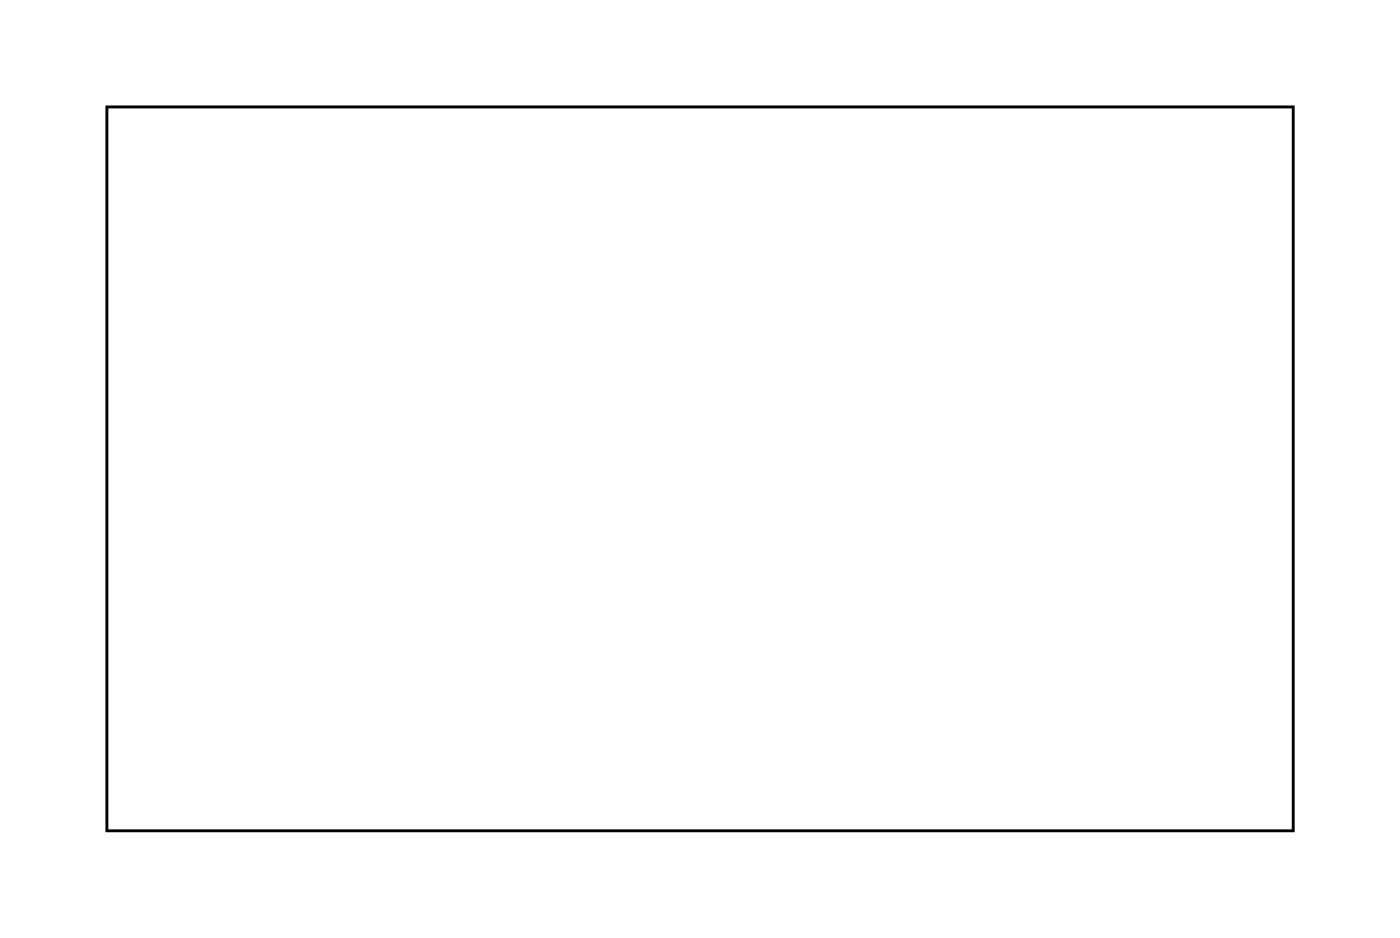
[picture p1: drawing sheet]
<svg xmlns="http://www.w3.org/2000/svg" width="112mm" height="75mm" viewBox="0 0 112 75" stroke-linecap="round" stroke-linejoin="round" font-family="sans-serif">
<path d="M8.6 8.6h95v58h-95z" fill="none" stroke="#000" stroke-width=".2"/>
<path d="M8.6 8.6h95v58h-95z" fill="none" stroke="#000" stroke-width=".08"/>
<path d="M59.2 36.2h1.5v1.4h-1.5z" fill="#fff"/>
<path d="M59.2 36.2h1.5v1.4h-1.5z" fill="none" stroke="#fff" stroke-width=".69" stroke-linecap="butt"/>
<circle cx="60" cy="36.9" r=".72" fill="#fff"/>
<circle cx="60" cy="36.9" r=".72" fill="none" stroke="#fff" stroke-width=".69" stroke-linecap="butt"/>
<circle cx="57.4" cy="36.9" r=".72" fill="#fff"/>
<circle cx="57.4" cy="36.9" r=".72" fill="none" stroke="#fff" stroke-width=".69" stroke-linecap="butt"/>
<circle cx="54.9" cy="36.9" r=".72" fill="#fff"/>
<circle cx="54.9" cy="36.9" r=".72" fill="none" stroke="#fff" stroke-width=".69" stroke-linecap="butt"/>
<circle cx="52.3" cy="36.9" r=".72" fill="#fff"/>
<circle cx="52.3" cy="36.9" r=".72" fill="none" stroke="#fff" stroke-width=".69" stroke-linecap="butt"/>
<circle cx="22.9" cy="52.1" r="1.52" fill="#fff"/>
<circle cx="22.9" cy="52.1" r="1.52" fill="none" stroke="#fff" stroke-width=".76" stroke-linecap="butt"/>
<circle cx="16.8" cy="52.1" r="1.52" fill="#fff"/>
<circle cx="16.8" cy="52.1" r="1.52" fill="none" stroke="#fff" stroke-width=".76" stroke-linecap="butt"/>
<circle cx="19.8" cy="56.9" r="1.52" fill="#fff"/>
<circle cx="19.8" cy="56.9" r="1.52" fill="none" stroke="#fff" stroke-width=".76" stroke-linecap="butt"/>
<circle cx="67.6" cy="47.3" r=".72" fill="#fff"/>
<circle cx="67.6" cy="47.3" r=".72" fill="none" stroke="#fff" stroke-width=".69" stroke-linecap="butt"/>
<path d="M66.6 46.3h1.9v1.9h-1.9zM67.1 47.3a.51 .51 0 0 0 1 0 .51 .51 0 0 0-1 0z" fill="#fff"/>
<g fill="none" stroke="#fff" stroke-width=".25">
<path d="M66.6 46.3h1.9v1.9h-1.9z"/>
<circle cx="67.6" cy="47.3" r=".51"/>
</g>
<circle cx="65" cy="47" r=".72" fill="#fff"/>
<circle cx="65" cy="47" r=".72" fill="none" stroke="#fff" stroke-width=".69" stroke-linecap="butt"/>
<circle cx="62.5" cy="47.3" r=".72" fill="#fff"/>
<circle cx="62.5" cy="47.3" r=".72" fill="none" stroke="#fff" stroke-width=".69" stroke-linecap="butt"/>
<circle cx="60" cy="47" r=".72" fill="#fff"/>
<circle cx="60" cy="47" r=".72" fill="none" stroke="#fff" stroke-width=".69" stroke-linecap="butt"/>
<circle cx="37.1" cy="47.3" r=".72" fill="#fff"/>
<circle cx="37.1" cy="47.3" r=".72" fill="none" stroke="#fff" stroke-width=".69" stroke-linecap="butt"/>
<circle cx="34.6" cy="47" r=".72" fill="#fff"/>
<circle cx="34.6" cy="47" r=".72" fill="none" stroke="#fff" stroke-width=".69" stroke-linecap="butt"/>
<circle cx="32" cy="47.3" r=".72" fill="#fff"/>
<circle cx="32" cy="47.3" r=".72" fill="none" stroke="#fff" stroke-width=".69" stroke-linecap="butt"/>
<circle cx="29.5" cy="47" r=".72" fill="#fff"/>
<circle cx="29.5" cy="47" r=".72" fill="none" stroke="#fff" stroke-width=".69" stroke-linecap="butt"/>
<path d="M18.6 41.2h1.4v1.5h-1.4z" fill="#fff"/>
<path d="M18.6 41.2h1.4v1.5h-1.4z" fill="none" stroke="#fff" stroke-width=".76" stroke-linecap="butt"/>
<circle cx="19.3" cy="42" r=".74" fill="#fff"/>
<circle cx="19.3" cy="42" r=".74" fill="none" stroke="#fff" stroke-width=".76" stroke-linecap="butt"/>
<circle cx="80.3" cy="59.7" r=".57" fill="#fff"/>
<circle cx="80.3" cy="59.7" r=".57" fill="none" stroke="#fff" stroke-width=".54"/>
<circle cx="39.6" cy="59.7" r=".57" fill="#fff"/>
<circle cx="39.6" cy="59.7" r=".57" fill="none" stroke="#fff" stroke-width=".54"/>
<circle cx="82.8" cy="59.7" r=".57" fill="#fff"/>
<circle cx="82.8" cy="59.7" r=".57" fill="none" stroke="#fff" stroke-width=".54"/>
<circle cx="85.4" cy="59.7" r=".57" fill="#fff"/>
<circle cx="85.4" cy="59.7" r=".57" fill="none" stroke="#fff" stroke-width=".54"/>
<circle cx="87.9" cy="59.7" r=".57" fill="#fff"/>
<circle cx="87.9" cy="59.7" r=".57" fill="none" stroke="#fff" stroke-width=".54"/>
<circle cx="90.4" cy="59.7" r=".57" fill="#fff"/>
<circle cx="90.4" cy="59.7" r=".57" fill="none" stroke="#fff" stroke-width=".54"/>
<circle cx="98.1" cy="24.2" r=".66" fill="#fff"/>
<circle cx="98.1" cy="24.2" r=".66" fill="none" stroke="#fff" stroke-width=".62" stroke-linecap="butt"/>
<circle cx="93" cy="59.7" r=".57" fill="#fff"/>
<circle cx="93" cy="59.7" r=".57" fill="none" stroke="#fff" stroke-width=".54"/>
<circle cx="95.5" cy="59.7" r=".57" fill="#fff"/>
<circle cx="95.5" cy="59.7" r=".57" fill="none" stroke="#fff" stroke-width=".54"/>
<circle cx="40.6" cy="11.5" r=".57" fill="#fff"/>
<circle cx="40.6" cy="11.5" r=".57" fill="none" stroke="#fff" stroke-width=".54"/>
<circle cx="54.9" cy="59.7" r=".57" fill="#fff"/>
<circle cx="54.9" cy="59.7" r=".57" fill="none" stroke="#fff" stroke-width=".54"/>
<circle cx="57.4" cy="59.7" r=".57" fill="#fff"/>
<circle cx="57.4" cy="59.7" r=".57" fill="none" stroke="#fff" stroke-width=".54"/>
<circle cx="60" cy="59.7" r=".57" fill="#fff"/>
<circle cx="60" cy="59.7" r=".57" fill="none" stroke="#fff" stroke-width=".54"/>
<circle cx="62.5" cy="59.7" r=".57" fill="#fff"/>
<circle cx="62.5" cy="59.7" r=".57" fill="none" stroke="#fff" stroke-width=".54"/>
<circle cx="98.1" cy="44.5" r=".66" fill="#fff"/>
<circle cx="98.1" cy="44.5" r=".66" fill="none" stroke="#fff" stroke-width=".62" stroke-linecap="butt"/>
<circle cx="65" cy="59.7" r=".57" fill="#fff"/>
<circle cx="65" cy="59.7" r=".57" fill="none" stroke="#fff" stroke-width=".54"/>
<circle cx="67.6" cy="59.7" r=".57" fill="#fff"/>
<circle cx="67.6" cy="59.7" r=".57" fill="none" stroke="#fff" stroke-width=".54"/>
<circle cx="70.1" cy="59.7" r=".57" fill="#fff"/>
<circle cx="70.1" cy="59.7" r=".57" fill="none" stroke="#fff" stroke-width=".54"/>
<circle cx="72.7" cy="59.7" r=".57" fill="#fff"/>
<circle cx="72.7" cy="59.7" r=".57" fill="none" stroke="#fff" stroke-width=".54"/>
<circle cx="60" cy="11.5" r=".57" fill="#fff"/>
<circle cx="60" cy="11.5" r=".57" fill="none" stroke="#fff" stroke-width=".54"/>
<circle cx="98.1" cy="14" r=".66" fill="#fff"/>
<circle cx="98.1" cy="14" r=".66" fill="none" stroke="#fff" stroke-width=".62" stroke-linecap="butt"/>
<circle cx="98.1" cy="34.3" r=".66" fill="#fff"/>
<circle cx="98.1" cy="34.3" r=".66" fill="none" stroke="#fff" stroke-width=".62" stroke-linecap="butt"/>
<circle cx="98.1" cy="54.7" r=".66" fill="#fff"/>
<circle cx="98.1" cy="54.7" r=".66" fill="none" stroke="#fff" stroke-width=".62" stroke-linecap="butt"/>
<circle cx="30.5" cy="11.5" r=".57" fill="#fff"/>
<circle cx="30.5" cy="11.5" r=".57" fill="none" stroke="#fff" stroke-width=".54"/>
<circle cx="49.8" cy="59.7" r=".57" fill="#fff"/>
<circle cx="49.8" cy="59.7" r=".57" fill="none" stroke="#fff" stroke-width=".54"/>
<circle cx="49.8" cy="11.5" r=".57" fill="#fff"/>
<circle cx="49.8" cy="11.5" r=".57" fill="none" stroke="#fff" stroke-width=".54"/>
<circle cx="98.1" cy="19.1" r=".66" fill="#fff"/>
<circle cx="98.1" cy="19.1" r=".66" fill="none" stroke="#fff" stroke-width=".62" stroke-linecap="butt"/>
<circle cx="98.1" cy="29.3" r=".66" fill="#fff"/>
<circle cx="98.1" cy="29.3" r=".66" fill="none" stroke="#fff" stroke-width=".62" stroke-linecap="butt"/>
<circle cx="98.1" cy="39.4" r=".66" fill="#fff"/>
<circle cx="98.1" cy="39.4" r=".66" fill="none" stroke="#fff" stroke-width=".62" stroke-linecap="butt"/>
<circle cx="90.4" cy="11.5" r=".57" fill="#fff"/>
<circle cx="90.4" cy="11.5" r=".57" fill="none" stroke="#fff" stroke-width=".54"/>
<circle cx="98.1" cy="49.6" r=".66" fill="#fff"/>
<circle cx="98.1" cy="49.6" r=".66" fill="none" stroke="#fff" stroke-width=".62" stroke-linecap="butt"/>
<circle cx="87.9" cy="11.5" r=".57" fill="#fff"/>
<circle cx="87.9" cy="11.5" r=".57" fill="none" stroke="#fff" stroke-width=".54"/>
<circle cx="85.4" cy="11.5" r=".57" fill="#fff"/>
<circle cx="85.4" cy="11.5" r=".57" fill="none" stroke="#fff" stroke-width=".54"/>
<circle cx="82.8" cy="11.5" r=".57" fill="#fff"/>
<circle cx="82.8" cy="11.5" r=".57" fill="none" stroke="#fff" stroke-width=".54"/>
<circle cx="80.3" cy="11.5" r=".57" fill="#fff"/>
<circle cx="80.3" cy="11.5" r=".57" fill="none" stroke="#fff" stroke-width=".54"/>
<circle cx="77.7" cy="11.5" r=".57" fill="#fff"/>
<circle cx="77.7" cy="11.5" r=".57" fill="none" stroke="#fff" stroke-width=".54"/>
<circle cx="75.2" cy="11.5" r=".57" fill="#fff"/>
<circle cx="75.2" cy="11.5" r=".57" fill="none" stroke="#fff" stroke-width=".54"/>
<circle cx="72.7" cy="11.5" r=".57" fill="#fff"/>
<circle cx="72.7" cy="11.5" r=".57" fill="none" stroke="#fff" stroke-width=".54"/>
<circle cx="25.4" cy="11.5" r=".57" fill="#fff"/>
<circle cx="25.4" cy="11.5" r=".57" fill="none" stroke="#fff" stroke-width=".54"/>
<circle cx="35.6" cy="11.5" r=".57" fill="#fff"/>
<circle cx="35.6" cy="11.5" r=".57" fill="none" stroke="#fff" stroke-width=".54"/>
<circle cx="45.7" cy="11.5" r=".57" fill="#fff"/>
<circle cx="45.7" cy="11.5" r=".57" fill="none" stroke="#fff" stroke-width=".54"/>
<circle cx="34.6" cy="59.7" r=".57" fill="#fff"/>
<circle cx="34.6" cy="59.7" r=".57" fill="none" stroke="#fff" stroke-width=".54"/>
<circle cx="44.7" cy="59.7" r=".57" fill="#fff"/>
<circle cx="44.7" cy="59.7" r=".57" fill="none" stroke="#fff" stroke-width=".54"/>
<circle cx="65" cy="11.5" r=".57" fill="#fff"/>
<circle cx="65" cy="11.5" r=".57" fill="none" stroke="#fff" stroke-width=".54"/>
<circle cx="54.9" cy="11.5" r=".57" fill="#fff"/>
<circle cx="54.9" cy="11.5" r=".57" fill="none" stroke="#fff" stroke-width=".54"/>
<circle cx="98.1" cy="11.5" r=".66" fill="#fff"/>
<circle cx="98.1" cy="11.5" r=".66" fill="none" stroke="#fff" stroke-width=".62" stroke-linecap="butt"/>
<circle cx="98.1" cy="16.6" r=".66" fill="#fff"/>
<circle cx="98.1" cy="16.6" r=".66" fill="none" stroke="#fff" stroke-width=".62" stroke-linecap="butt"/>
<circle cx="98.1" cy="21.6" r=".66" fill="#fff"/>
<circle cx="98.1" cy="21.6" r=".66" fill="none" stroke="#fff" stroke-width=".62" stroke-linecap="butt"/>
<circle cx="98.1" cy="26.7" r=".66" fill="#fff"/>
<circle cx="98.1" cy="26.7" r=".66" fill="none" stroke="#fff" stroke-width=".62" stroke-linecap="butt"/>
<circle cx="98.1" cy="31.8" r=".66" fill="#fff"/>
<circle cx="98.1" cy="31.8" r=".66" fill="none" stroke="#fff" stroke-width=".62" stroke-linecap="butt"/>
<circle cx="98.1" cy="36.9" r=".66" fill="#fff"/>
<circle cx="98.1" cy="36.9" r=".66" fill="none" stroke="#fff" stroke-width=".62" stroke-linecap="butt"/>
<circle cx="98.1" cy="42" r=".66" fill="#fff"/>
<circle cx="98.1" cy="42" r=".66" fill="none" stroke="#fff" stroke-width=".62" stroke-linecap="butt"/>
<circle cx="98.1" cy="47" r=".66" fill="#fff"/>
<circle cx="98.1" cy="47" r=".66" fill="none" stroke="#fff" stroke-width=".62" stroke-linecap="butt"/>
<circle cx="98.1" cy="52.1" r=".66" fill="#fff"/>
<circle cx="98.1" cy="52.1" r=".66" fill="none" stroke="#fff" stroke-width=".62" stroke-linecap="butt"/>
<circle cx="22.9" cy="11.5" r=".57" fill="#fff"/>
<circle cx="22.9" cy="11.5" r=".57" fill="none" stroke="#fff" stroke-width=".54"/>
<circle cx="27.9" cy="11.5" r=".57" fill="#fff"/>
<circle cx="27.9" cy="11.5" r=".57" fill="none" stroke="#fff" stroke-width=".54"/>
<circle cx="33" cy="11.5" r=".57" fill="#fff"/>
<circle cx="33" cy="11.5" r=".57" fill="none" stroke="#fff" stroke-width=".54"/>
<circle cx="38.1" cy="11.5" r=".57" fill="#fff"/>
<circle cx="38.1" cy="11.5" r=".57" fill="none" stroke="#fff" stroke-width=".54"/>
<circle cx="43.2" cy="11.5" r=".57" fill="#fff"/>
<circle cx="43.2" cy="11.5" r=".57" fill="none" stroke="#fff" stroke-width=".54"/>
<circle cx="32" cy="59.7" r=".57" fill="#fff"/>
<circle cx="32" cy="59.7" r=".57" fill="none" stroke="#fff" stroke-width=".54"/>
<circle cx="37.1" cy="59.7" r=".57" fill="#fff"/>
<circle cx="37.1" cy="59.7" r=".57" fill="none" stroke="#fff" stroke-width=".54"/>
<circle cx="42.2" cy="59.7" r=".57" fill="#fff"/>
<circle cx="42.2" cy="59.7" r=".57" fill="none" stroke="#fff" stroke-width=".54"/>
<circle cx="47.3" cy="59.7" r=".57" fill="#fff"/>
<circle cx="47.3" cy="59.7" r=".57" fill="none" stroke="#fff" stroke-width=".54"/>
<circle cx="67.6" cy="11.5" r=".57" fill="#fff"/>
<circle cx="67.6" cy="11.5" r=".57" fill="none" stroke="#fff" stroke-width=".54"/>
<circle cx="62.5" cy="11.5" r=".57" fill="#fff"/>
<circle cx="62.5" cy="11.5" r=".57" fill="none" stroke="#fff" stroke-width=".54"/>
<circle cx="57.4" cy="11.5" r=".57" fill="#fff"/>
<circle cx="57.4" cy="11.5" r=".57" fill="none" stroke="#fff" stroke-width=".54"/>
<circle cx="52.3" cy="11.5" r=".57" fill="#fff"/>
<circle cx="52.3" cy="11.5" r=".57" fill="none" stroke="#fff" stroke-width=".54"/>
<circle cx="100.6" cy="11.5" r=".66" fill="#fff"/>
<circle cx="100.6" cy="11.5" r=".66" fill="none" stroke="#fff" stroke-width=".62" stroke-linecap="butt"/>
<circle cx="100.6" cy="14" r=".66" fill="#fff"/>
<circle cx="100.6" cy="14" r=".66" fill="none" stroke="#fff" stroke-width=".62" stroke-linecap="butt"/>
<circle cx="100.6" cy="16.6" r=".66" fill="#fff"/>
<circle cx="100.6" cy="16.6" r=".66" fill="none" stroke="#fff" stroke-width=".62" stroke-linecap="butt"/>
<circle cx="100.6" cy="19.1" r=".66" fill="#fff"/>
<circle cx="100.6" cy="19.1" r=".66" fill="none" stroke="#fff" stroke-width=".62" stroke-linecap="butt"/>
<circle cx="100.6" cy="21.6" r=".66" fill="#fff"/>
<circle cx="100.6" cy="21.6" r=".66" fill="none" stroke="#fff" stroke-width=".62" stroke-linecap="butt"/>
<circle cx="100.6" cy="24.2" r=".66" fill="#fff"/>
<circle cx="100.6" cy="24.2" r=".66" fill="none" stroke="#fff" stroke-width=".62" stroke-linecap="butt"/>
<circle cx="100.6" cy="26.7" r=".66" fill="#fff"/>
<circle cx="100.6" cy="26.7" r=".66" fill="none" stroke="#fff" stroke-width=".62" stroke-linecap="butt"/>
<circle cx="100.6" cy="29.3" r=".66" fill="#fff"/>
<circle cx="100.6" cy="29.3" r=".66" fill="none" stroke="#fff" stroke-width=".62" stroke-linecap="butt"/>
<circle cx="100.6" cy="31.8" r=".66" fill="#fff"/>
<circle cx="100.6" cy="31.8" r=".66" fill="none" stroke="#fff" stroke-width=".62" stroke-linecap="butt"/>
<circle cx="100.6" cy="34.3" r=".66" fill="#fff"/>
<circle cx="100.6" cy="34.3" r=".66" fill="none" stroke="#fff" stroke-width=".62" stroke-linecap="butt"/>
<circle cx="100.6" cy="36.9" r=".66" fill="#fff"/>
<circle cx="100.6" cy="36.9" r=".66" fill="none" stroke="#fff" stroke-width=".62" stroke-linecap="butt"/>
<circle cx="100.6" cy="39.4" r=".66" fill="#fff"/>
<circle cx="100.6" cy="39.4" r=".66" fill="none" stroke="#fff" stroke-width=".62" stroke-linecap="butt"/>
<circle cx="100.6" cy="42" r=".66" fill="#fff"/>
<circle cx="100.6" cy="42" r=".66" fill="none" stroke="#fff" stroke-width=".62" stroke-linecap="butt"/>
<circle cx="100.6" cy="44.5" r=".66" fill="#fff"/>
<circle cx="100.6" cy="44.5" r=".66" fill="none" stroke="#fff" stroke-width=".62" stroke-linecap="butt"/>
<circle cx="100.6" cy="47" r=".66" fill="#fff"/>
<circle cx="100.6" cy="47" r=".66" fill="none" stroke="#fff" stroke-width=".62" stroke-linecap="butt"/>
<circle cx="100.6" cy="49.6" r=".66" fill="#fff"/>
<circle cx="100.6" cy="49.6" r=".66" fill="none" stroke="#fff" stroke-width=".62" stroke-linecap="butt"/>
<circle cx="100.6" cy="52.1" r=".66" fill="#fff"/>
<circle cx="100.6" cy="52.1" r=".66" fill="none" stroke="#fff" stroke-width=".62" stroke-linecap="butt"/>
<circle cx="100.6" cy="54.7" r=".66" fill="#fff"/>
<circle cx="100.6" cy="54.7" r=".66" fill="none" stroke="#fff" stroke-width=".62" stroke-linecap="butt"/>
<circle cx="77.7" cy="59.7" r=".57" fill="#fff"/>
<circle cx="77.7" cy="59.7" r=".57" fill="none" stroke="#fff" stroke-width=".54"/>
<circle cx="41.3" cy="34.3" r=".57" fill="#fff"/>
<circle cx="41.3" cy="34.3" r=".57" fill="none" stroke="#fff" stroke-width=".76" stroke-linecap="butt"/>
<circle cx="43.3" cy="34.3" r=".57" fill="#fff"/>
<circle cx="43.3" cy="34.3" r=".57" fill="none" stroke="#fff" stroke-width=".76" stroke-linecap="butt"/>
<circle cx="45.3" cy="34.3" r=".57" fill="#fff"/>
<circle cx="45.3" cy="34.3" r=".57" fill="none" stroke="#fff" stroke-width=".76" stroke-linecap="butt"/>
<circle cx="47.3" cy="34.3" r=".57" fill="#fff"/>
<circle cx="47.3" cy="34.3" r=".57" fill="none" stroke="#fff" stroke-width=".76" stroke-linecap="butt"/>
<circle cx="31.1" cy="34.3" r=".57" fill="#fff"/>
<circle cx="31.1" cy="34.3" r=".57" fill="none" stroke="#fff" stroke-width=".76" stroke-linecap="butt"/>
<circle cx="33.1" cy="34.3" r=".57" fill="#fff"/>
<circle cx="33.1" cy="34.3" r=".57" fill="none" stroke="#fff" stroke-width=".76" stroke-linecap="butt"/>
<circle cx="35.1" cy="34.3" r=".57" fill="#fff"/>
<circle cx="35.1" cy="34.3" r=".57" fill="none" stroke="#fff" stroke-width=".76" stroke-linecap="butt"/>
<circle cx="37.1" cy="34.3" r=".57" fill="#fff"/>
<circle cx="37.1" cy="34.3" r=".57" fill="none" stroke="#fff" stroke-width=".76" stroke-linecap="butt"/>
<circle cx="47.3" cy="16.6" r=".7" fill="#fff"/>
<circle cx="47.3" cy="16.6" r=".7" fill="none" stroke="#fff" stroke-width=".76" stroke-linecap="butt"/>
<circle cx="47.3" cy="26.7" r=".7" fill="#fff"/>
<circle cx="47.3" cy="26.7" r=".7" fill="none" stroke="#fff" stroke-width=".76" stroke-linecap="butt"/>
<circle cx="44.7" cy="16.6" r=".7" fill="#fff"/>
<circle cx="44.7" cy="16.6" r=".7" fill="none" stroke="#fff" stroke-width=".76" stroke-linecap="butt"/>
<circle cx="44.7" cy="26.7" r=".7" fill="#fff"/>
<circle cx="44.7" cy="26.7" r=".7" fill="none" stroke="#fff" stroke-width=".76" stroke-linecap="butt"/>
<circle cx="42.2" cy="16.6" r=".7" fill="#fff"/>
<circle cx="42.2" cy="16.6" r=".7" fill="none" stroke="#fff" stroke-width=".76" stroke-linecap="butt"/>
<circle cx="42.2" cy="26.7" r=".7" fill="#fff"/>
<circle cx="42.2" cy="26.7" r=".7" fill="none" stroke="#fff" stroke-width=".76" stroke-linecap="butt"/>
<circle cx="37.1" cy="16.6" r=".7" fill="#fff"/>
<circle cx="37.1" cy="16.6" r=".7" fill="none" stroke="#fff" stroke-width=".76" stroke-linecap="butt"/>
<circle cx="37.1" cy="26.7" r=".7" fill="#fff"/>
<circle cx="37.1" cy="26.7" r=".7" fill="none" stroke="#fff" stroke-width=".76" stroke-linecap="butt"/>
<circle cx="34.6" cy="16.6" r=".7" fill="#fff"/>
<circle cx="34.6" cy="16.6" r=".7" fill="none" stroke="#fff" stroke-width=".76" stroke-linecap="butt"/>
<circle cx="34.6" cy="26.7" r=".7" fill="#fff"/>
<circle cx="34.6" cy="26.7" r=".7" fill="none" stroke="#fff" stroke-width=".76" stroke-linecap="butt"/>
<circle cx="32" cy="16.6" r=".7" fill="#fff"/>
<circle cx="32" cy="16.6" r=".7" fill="none" stroke="#fff" stroke-width=".76" stroke-linecap="butt"/>
<circle cx="32" cy="26.7" r=".7" fill="#fff"/>
<circle cx="32" cy="26.7" r=".7" fill="none" stroke="#fff" stroke-width=".76" stroke-linecap="butt"/>
<path d="M51.6 28.5h1.5v1.5h-1.5z" fill="#fff"/>
<path d="M51.6 28.5h1.5v1.5h-1.5z" fill="none" stroke="#fff" stroke-width=".69" stroke-linecap="butt"/>
<circle cx="52.3" cy="29.3" r=".72" fill="#fff"/>
<circle cx="52.3" cy="29.3" r=".72" fill="none" stroke="#fff" stroke-width=".69" stroke-linecap="butt"/>
<circle cx="54.9" cy="29.3" r=".72" fill="#fff"/>
<circle cx="54.9" cy="29.3" r=".72" fill="none" stroke="#fff" stroke-width=".69" stroke-linecap="butt"/>
<circle cx="57.4" cy="29.3" r=".72" fill="#fff"/>
<circle cx="57.4" cy="29.3" r=".72" fill="none" stroke="#fff" stroke-width=".69" stroke-linecap="butt"/>
<circle cx="60" cy="29.3" r=".72" fill="#fff"/>
<circle cx="60" cy="29.3" r=".72" fill="none" stroke="#fff" stroke-width=".69" stroke-linecap="butt"/>
<path d="M71.9 36.2h1.5v1.4h-1.5z" fill="#fff"/>
<path d="M71.9 36.2h1.5v1.4h-1.5z" fill="none" stroke="#fff" stroke-width=".69" stroke-linecap="butt"/>
<circle cx="72.7" cy="36.9" r=".72" fill="#fff"/>
<circle cx="72.7" cy="36.9" r=".72" fill="none" stroke="#fff" stroke-width=".69" stroke-linecap="butt"/>
<circle cx="70.1" cy="36.9" r=".72" fill="#fff"/>
<circle cx="70.1" cy="36.9" r=".72" fill="none" stroke="#fff" stroke-width=".69" stroke-linecap="butt"/>
<circle cx="67.6" cy="36.9" r=".72" fill="#fff"/>
<circle cx="67.6" cy="36.9" r=".72" fill="none" stroke="#fff" stroke-width=".69" stroke-linecap="butt"/>
<circle cx="65" cy="36.9" r=".72" fill="#fff"/>
<circle cx="65" cy="36.9" r=".72" fill="none" stroke="#fff" stroke-width=".69" stroke-linecap="butt"/>
<path d="M84.6 36.2h1.5v1.4h-1.5z" fill="#fff"/>
<path d="M84.6 36.2h1.5v1.4h-1.5z" fill="none" stroke="#fff" stroke-width=".69" stroke-linecap="butt"/>
<circle cx="85.4" cy="36.9" r=".72" fill="#fff"/>
<circle cx="85.4" cy="36.9" r=".72" fill="none" stroke="#fff" stroke-width=".69" stroke-linecap="butt"/>
<circle cx="82.8" cy="36.9" r=".72" fill="#fff"/>
<circle cx="82.8" cy="36.9" r=".72" fill="none" stroke="#fff" stroke-width=".69" stroke-linecap="butt"/>
<circle cx="80.3" cy="36.9" r=".72" fill="#fff"/>
<circle cx="80.3" cy="36.9" r=".72" fill="none" stroke="#fff" stroke-width=".69" stroke-linecap="butt"/>
<circle cx="77.7" cy="36.9" r=".72" fill="#fff"/>
<circle cx="77.7" cy="36.9" r=".72" fill="none" stroke="#fff" stroke-width=".69" stroke-linecap="butt"/>
<path d="M77 28.5h1.5v1.5h-1.5z" fill="#fff"/>
<path d="M77 28.5h1.5v1.5h-1.5z" fill="none" stroke="#fff" stroke-width=".69" stroke-linecap="butt"/>
<circle cx="77.7" cy="29.3" r=".72" fill="#fff"/>
<circle cx="77.7" cy="29.3" r=".72" fill="none" stroke="#fff" stroke-width=".69" stroke-linecap="butt"/>
<circle cx="80.3" cy="29.3" r=".72" fill="#fff"/>
<circle cx="80.3" cy="29.3" r=".72" fill="none" stroke="#fff" stroke-width=".69" stroke-linecap="butt"/>
<circle cx="82.8" cy="29.3" r=".72" fill="#fff"/>
<circle cx="82.8" cy="29.3" r=".72" fill="none" stroke="#fff" stroke-width=".69" stroke-linecap="butt"/>
<circle cx="85.4" cy="29.3" r=".72" fill="#fff"/>
<circle cx="85.4" cy="29.3" r=".72" fill="none" stroke="#fff" stroke-width=".69" stroke-linecap="butt"/>
<path d="M64.3 28.5h1.5v1.5h-1.5z" fill="#fff"/>
<path d="M64.3 28.5h1.5v1.5h-1.5z" fill="none" stroke="#fff" stroke-width=".69" stroke-linecap="butt"/>
<circle cx="65" cy="29.3" r=".72" fill="#fff"/>
<circle cx="65" cy="29.3" r=".72" fill="none" stroke="#fff" stroke-width=".69" stroke-linecap="butt"/>
<circle cx="67.6" cy="29.3" r=".72" fill="#fff"/>
<circle cx="67.6" cy="29.3" r=".72" fill="none" stroke="#fff" stroke-width=".69" stroke-linecap="butt"/>
<circle cx="70.1" cy="29.3" r=".72" fill="#fff"/>
<circle cx="70.1" cy="29.3" r=".72" fill="none" stroke="#fff" stroke-width=".69" stroke-linecap="butt"/>
<circle cx="72.7" cy="29.3" r=".72" fill="#fff"/>
<circle cx="72.7" cy="29.3" r=".72" fill="none" stroke="#fff" stroke-width=".69" stroke-linecap="butt"/>
</svg>
